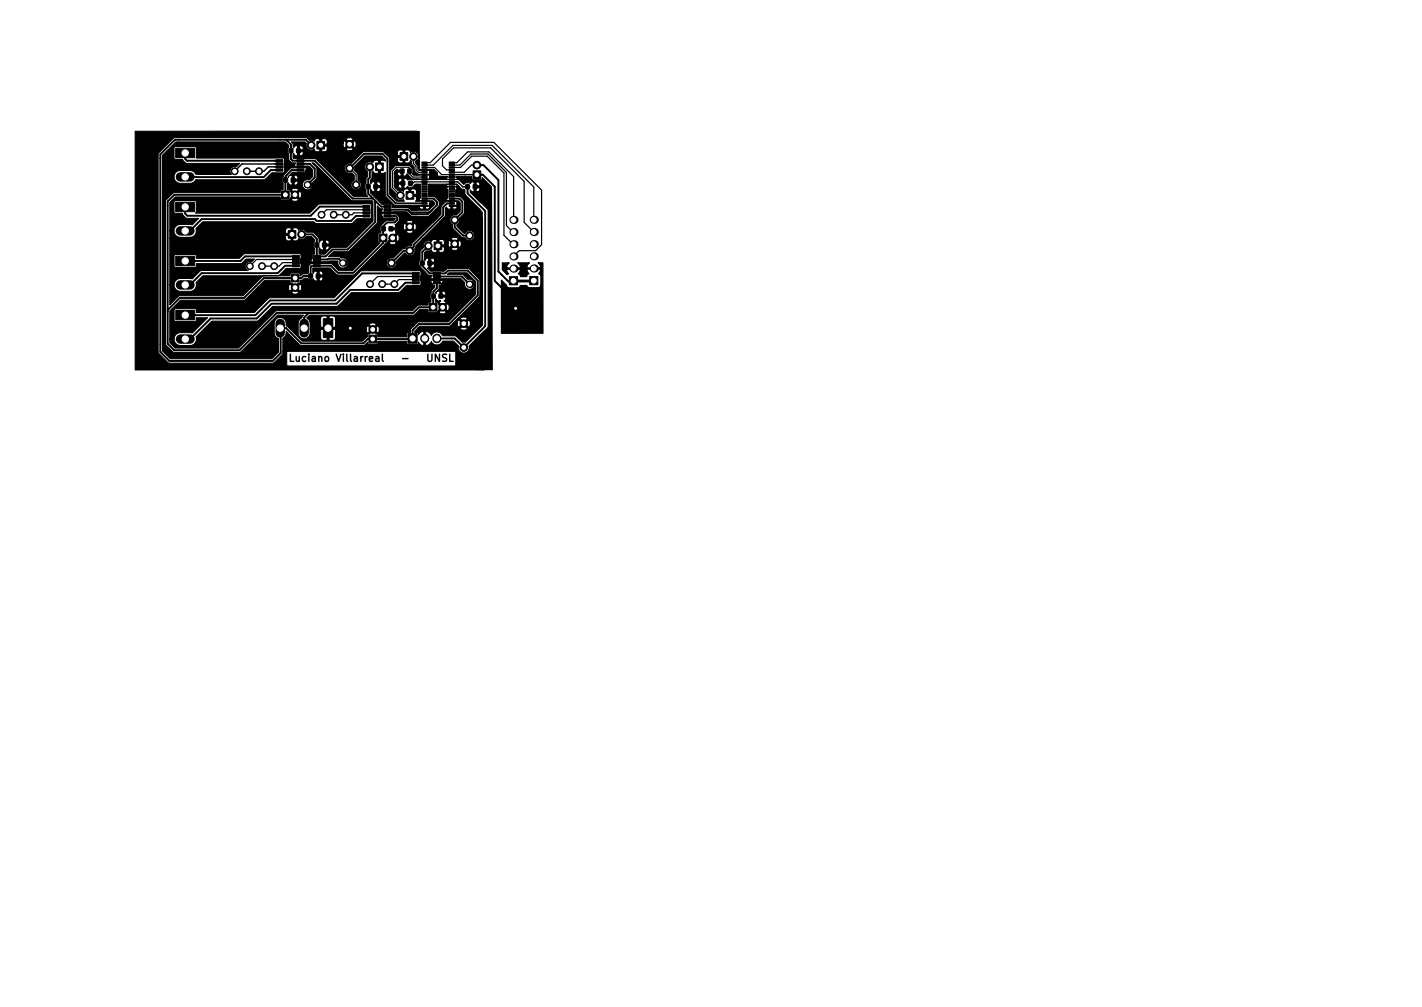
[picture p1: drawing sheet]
<svg xmlns="http://www.w3.org/2000/svg" width="297mm" height="210mm" viewBox="0 0 297 210" stroke-linecap="round" stroke-linejoin="round" font-family="sans-serif">
<defs><g id="words">
<text font-size="2.1" x="63.9" y="75.5">Luciano Villarreal</text>
</g></defs>
<g fill="none" stroke="#000" stroke-width=".3">
<path d="M58.4 34.8h-2.4l-.9 1h-3.5M58.4 34.2h-7.9l-1.5 1.6M93.2 38.5h2.2l.4 .4-2.4 .1M94.5 38h1.1l1 1h.9M94.5 36.5h5.1M64.9 57.6l-.1 .1M66.2 51.1v.1M66.2 53.5h.1M78.7 42.3l.1 .1M88.8 41.5h.5M89.3 41.5h.1M60.7 73.9v1.5h.7"/>
<path d="M61.9 74.4v1h.4l.2-.1M62.5 74.4v1M63.9 74.5l-.5-.1-.2 .3 .1 .7h.6M84.1 74.9h1.1M89.4 73.9v1.3l.3 .2h.2l.3-.2v-1.3M91.8 73.9v1.5l-.9-1.5v1.5M93.3 74l-.6-.1-.2 .2v.4l.7 .3 .1 .4-.3 .2h-.6M93.9 73.9v1.5h.8"/>
</g>
<g fill="#000" stroke="#000" stroke-width=".21">
<path d="M36.7 30.9h4v2h-4zM57.6 33.3h1.5v.5h-1.5zM57.6 34h1.5v.4h-1.5zM57.6 34.6h1.5v.5h-1.5zM57.6 35.3h1.5v.4h-1.5zM59.3 37.2h.7v.8h-.7zM60.4 31.1h.8l-.1 .8h-.7zM60.9 37.2h.7v.8h-.8zM62 35.3h1.5v.4h-1.5zM62 34.6h1.5v.5h-1.5zM62 34h1.5v.4h-1.5zM62 33.3h1.5v.5h-1.5z"/>
<path d="M62 31.1h.7v.8h-.7zM66.2 29.5h1.6v1.6h-1.6zM76.5 38.6h.8v.8h-.8zM78.1 38.6h.8l-.1 .8h-.7zM78.5 34h1.6v1.6h-1.6zM82.3 35.9l.6-.6 .2 .2h1.1v1.1a.48 .48 0 0 0 .5 .1 .48 .48 0 0 0 .3-.4l1.1 1h1v.2l-1.6-.1-.4 .2a.46 .46 0 0 0-.7-.2v1.8a.46 .46 0 0 0 .7-.3l1 .2 .7-.7h.3v3.6h-.3l.2-.4-.2-.6h-1.4v-1.4h.4v1h1l.2-.6a.56 .56 0 0 0-.6-.6l-.6 .2-1.1-.2-.3 .2-.1 .4-.6-.3-.5 .1-.9-.8v-.3h.9a.49 .49 0 0 0 .2 .5 .49 .49 0 0 0 .6 0v-.7h-.7l-.1 .2h-.9v-.9h.9l.1 .3h.7v-.7a.49 .49 0 0 0-.6-.1 .49 .49 0 0 0-.2 .5h-.9v-1.6h.7a.49 .49 0 0 0 .3 .5 .49 .49 0 0 0 .5-.1v-.7h-.7l-.1 .3h-.7zM83.6 31.9h1.6v1.6h-1.6zM83.6 35.3h.8v.9l-.8-.1zM83.8 37.8l.7 .1v.8h-.7zM85.2 35.3h.8l-.1 .9-.7-.1zM85.4 37.8l.7 .1v.8h-.7zM84.8 40h1.6v1.6h-1.6z"/>
<path d="M28.2 27.4h58.9v4.6l-.6-.4-.8 .2-.1-.3-.3-.2h-.6l-.1 .1v2.5l.1 .1h.6l.3-.1 .1-.4 .3 .1v.7l.5 .6 .1 .8 .5 .6v.3h-.7l-.3-.3 .1-.2v-.8l-.7-.7-3 .1-.9 1v3.4l1.1 1.3-.1 .1a1.05 1.05 0 0 0 .4 1.2 1.05 1.05 0 0 0 1.3-.1l.2 .4h-1.6l-1.5-1.5v-7h1.6l.3 .4 .7 .1 .2-.1v-1h-1l-.2 .6h-1.6l-.1-.6-1-1h2.7l.2 .6h1v-1.1l-.2-.1-.7 .1-.3 .5h-2.7l-.4-.2h-4l-2.5 2.4a1.05 1.05 0 0 0-1.4 1.1 1.05 1.05 0 0 0 1.5 .9l.5 .5v1a1.05 1.05 0 0 0-.5 1.6 1.05 1.05 0 0 0 1.7 0 1.05 1.05 0 0 0-.4-1.6v-1.2l-.8-.9v-.7l2.2-2.2h3.5l.8 .7v.4l-.4-.2-.6 .1v2.4l.6 .2 .4-.2 .1 5 1.9 1.9h4.6v1h-1.2l-.7-.6h-3.3v-.4l-.2-.2h-1.9l-2.4-2.4v-.7l.1-.1 .3 .5h.3l.2-.1v-.7h.4v.7a.48 .48 0 0 0 .6-.1 .48 .48 0 0 0 0-.6h-1v-1.1h.4v.7h.6l.2-.2a.51 .51 0 0 0-.2-.5 .51 .51 0 0 0-.6 0l-.6-.2a.57 .57 0 0 0-.6 .5l-.1-.1v-.7l.3-.5v-1.3l.2-.1 .2 .3 .3 .2h.5l.2-.2v-2.4l-.2-.1h-.5l-.3 .1-.2 .4-.1-.1a1.05 1.05 0 0 0-1.5 .5 1.05 1.05 0 0 0 .5 1.4v1.1l-.3 .4v1l-.3 .3v.6l.3 .4v1l.3 .4h-3l-7.8-7.8-4.8-.2v-.9l.2-.1 .2 .4 .4 .1 .1-.1v-.7h.5v.7a.48 .48 0 0 0 .6-.1 .48 .48 0 0 0 0-.6h-1.1v-1.1h.5v.7h.6l.1-.2a.51 .51 0 0 0-.2-.5 .51 .51 0 0 0-.5 0l-.8-.2-.3 .2-.1 .3-.2-.1v-.8l-.3-.4h2.8l.3 .4a1.05 1.05 0 0 0 .4 1.2 1.05 1.05 0 0 0 1.2 0l.4 .4 .7 .1 .1-.2v-1h.4v1l.1 .2 .8-.1 .3-.5h3.9l.1 .2 .5 .2a.72 .72 0 0 0 .8-.4l-.7-.7-.7 .7h-3.9l-.2-.6h-1.4v-1.4h.4v1l4.5-.1a.71 .71 0 0 0 .3 .8l.7-.7h.6l.7 .7 .2-.1 .2-.5a.71 .71 0 0 0-.4-.8l-.7 .7h-.6l-.7-.7-.2 .1-.1 .5h-3.4v-.6l-.1-.3h4.1l.7 .7 .7-.7v-.2l-.6-.1a.71 .71 0 0 0-.8 .3h-4.1l-.4-.1-1 .1-.6-.1-.4 .1-.2 .4-.5-.2h-.5l-.7-.6h-27.4l-.3 .2-3 3-.2 .3 .1 41.5 2 2 .3 .1h21.7l1.8-1.8 .2-.6h.8v3h35.3v-3h-36.1v-2.8l.6-.6 .1-.8 2.8 2.8 .3 .1h13l.9-.7 .2 .4h1.7l.2-.1v-.5h6.1v.5l.2 .2h2l.2-.1v-.4l.3 .4 .6 .4 .2-.1v-2.8a.99 .99 0 0 0-1.1 .6l-.1-.4-.7-.1v-.3l.6-.5h9l.1 .2 .5 .1a.71 .71 0 0 0 .8-.3l-.7-.7-.7 .7h-9l.4-.5h6.3l.8-.6h.8a.71 .71 0 0 0 .4 .8l.7-.7h.6l.7 .7 .2-.1 .1-.5a.72 .72 0 0 0-.3-.8l-.7 .7h-.6l-.7-.7h-.2l-.2 .6h-.8l.8-.9h.7l.7 .7 .7-.7-.1-.2-.5-.2a.71 .71 0 0 0-.8 .4h-.7l4.7-4.7v-3.6l-2.4-2.2-4.2-.1-.8 .6h-2.8l-.7-.6 .3-.2v-.7h.4v.7a.48 .48 0 0 0 .6 0 .48 .48 0 0 0 0-.7h-1v-1.1h.4v.7h.6l.2-.1a.51 .51 0 0 0-.2-.6 .51 .51 0 0 0-.6 0l-.8-.1-.3 .2-.1 .3-.1-.1v-1.5l.4-.5 .5 .1 .5-.2 .4 .5h.6l.2-.1v-1.1h.4v1.1l.1 .1h.6a.62 .62 0 0 0 .4-.8h1.5l.1 .2 .5 .2a.72 .72 0 0 0 .8-.4l-.7-.7-.7 .7h-1.5l-.1-.4h-1.4v-1.4h.4v1h1l.1-.3h.8l.2 .7 .2 .1 .7-.7h.6l.7 .7a.87 .87 0 0 0 0-1.4l-.7 .7h-.6l-.7-.7-.2 .1-.2 .5h-.8v-.3a.56 .56 0 0 0-.5-.5l-.6 .1-1.1-.1-.3 .1-.2 .4-.1-.1a1.05 1.05 0 0 0-1.2 .1 1.05 1.05 0 0 0-.3 1.2l-.7 .8v1.8l-.3 .3v.7l.4 .5 1.6 1.7h.8l-.3 .6 .1 .1h6.2l.8 .8v.1a1.05 1.05 0 0 0 1 1.3 1.05 1.05 0 0 0 1-1.2 1.05 1.05 0 0 0-1.4-.8l-1.1-1.1h-3.1l.3-.4h3.7l1.9 1.9v2.7l-5.8 5.7-6.3 .1-1.5 1.4-.1 .7-.7 .1v.8h-6.1l-.1-.5-.3-.1-.6-.6-.7 .6-.3 .1-.1 .5-1.1 .9h-12.6l-3-3-.3-.1a1.29 1.29 0 0 0-.9-1.8 1.29 1.29 0 0 0-1.6 1.2v2.3l.3 .6 .6 .3v2.8l-1.4 1.4h-21.2l-1.7-1.6v-31.2h.7v29.7l.1 .3 1.4 1.3 .3 .2 13.8-.1 7.8-7.7h5.4l-.3 .6-.6 .4-.2 .5v2.3a1.24 1.24 0 0 0 2 .9h2.7l.3 .5 .9 .1 .1-.2v-2.2h.4v2.2l.2 .2h.6a.56 .56 0 0 0 .6-.6v-1.6l-.2-.2h-2.8l-.1 .2v1.6h-2.7l.5-.7v-1.1h11.7l.1 .7 .3 .1 .7-.7h.5l.8 .7a.87 .87 0 0 0 0-1.4l-.8 .7h-.5l-.7-.7-.3 .1-.1 .5h-11.7v-1.4l-.5-.8h2.7v1.7l.1 .1h1.2v-2.2h.4v2.2h1.2l.2-.5h7.1l.7 .7 .7-.7a.87 .87 0 0 0-1.4 0h-7.1v-1.3a.56 .56 0 0 0-.6-.5h-.6l-.2 .1-1.3-.1-.3 .2-.1 .3h-2.7l-.2-.1 .6-.6h21.6l.4-.1 1-1.1h1.7v.5l.2 .1h2.2a.87 .87 0 0 0 1.4 0l-.7-.8-.7 .8h-.4l.1-.4 .7-.6h.6l.7 .7a.87 .87 0 0 0 0-1.5l-.7 .8h-.6l-.7-.7-.1-.3-.5-.1v-.6l.2-.1v.1a.46 .46 0 0 0 .8 .2v.2h.2l-.3 .3 .7 .7 .7-.7-.1-.3-.4-.1 .3-.2 .1-.4-.1-.2h-1.1v-1.1h.4v.7h.7a.48 .48 0 0 0 0-.6 .48 .48 0 0 0-.7-.1l-.7-.1-.3 .1-.2 .4-.1-.1 .7-.9v-.8l.5-.1 .3-.7-.1-.1h-2.3l-.1 .2 .4 .6 .4 .1v.5l-.7 .6v.6l-.3 .3 .2 1.6-.5 .1-.1 .5h-2.1l-1.2 1.2h-28.4l-7.9 7.8h-13.2l-1.1-1.1v-.8h.9l.2 .7 .6 .5 2.6 .1a1.34 1.34 0 0 0 1.1-1.8l3.3-3.3h9.5l3.2-3h13.5l3-2.9h9.9l1.6-1.5 2.9-.1 .1-2.7-.3-.3h-12.1l-5.7 5.7h-13.5l-3.2 3h-12.1v-.5l-.3-.2h-4l-.3 .3v2.1l.3 .2h4l.3-.2v-.6h2.4l-3.2 3.2h-2.8l-.6 .3-.4 1h-.9v-5.9l2.2-2.2h13.3l.3-.2 1.5-1.5h8.1a.87 .87 0 0 0 1.4 0l-.7-.7-.7 .7h-8.1l1.1-1.1h6.4a.72 .72 0 0 0 .3 .9l.8-.8h.5l.7 .8 .3-.1 .1-.5a.71 .71 0 0 0-.4-.9l-.7 .7h-.5l-.8-.7-.2 .1-.1 .5h-6.4l1.4-1.4h5.3l.1 .5 .3 .1 .6 .7 .7-.7 .3-.1 .1-.5h.4l.5-.4h.6l.5 .3h.5l.3-.2 .2 .4 .4 .1 .2-.2v-.7h.4v.7a.48 .48 0 0 0 .6 0 .48 .48 0 0 0 0-.7h-1.1l.1-1.1h.4v.7h.6l.2-.1a.51 .51 0 0 0-.2-.6 .51 .51 0 0 0-.6 0l-.8-.1-.3 .2-.1 .3-.2-.1v-1.1h3.6l1.6 1.5h3.5l6.3-6.3 .2-.4h.8l.1 .2 .5 .1a.71 .71 0 0 0 .8-.3l-.7-.7-.7 .7h-.3l.1-.4 .6-.6h.6l.7 .7a.87 .87 0 0 0 0-1.4l-.7 .7h-.6l1-1v-.4h2.2l.1 .3 .5 .1a.72 .72 0 0 0 .8-.4l-.7-.7-.7 .7h-2.2l-.2-.3h-1l-.1-.4h1.1l.2-.4h1.5l.2 .8 .2 .1 .7-.8h.6l.7 .8a.87 .87 0 0 0 0-1.5l-.7 .7h-.6l-.7-.7-.2 .1-.2 .5h-1.5l-.2-.3 .7-.6h1.7l.7 .8 .7-.8a.87 .87 0 0 0-1.4 0h-1.7l.2-.3v-.6l-.6-.7-3-.1-.1 .2 .4 .8 2.3-.1 .1 .2-.2 .3h-1.6l-.9 .9-.4 .5 .2 1.2-.5 .1-.1 .1v1.7l.4 .2-5.8 5.8h-2.8l-1.6-1.5h-4.1l-.6 .6-.1 1.4-.2 .2h-1l-.4 .4-.3-.6h-1.7l-.2 .2v.4h-5.6l-4.2 4.2h-13.3l-2 1.9v-4.2h.9a1.34 1.34 0 0 0 1.2 1.3h2.3a1.34 1.34 0 0 0 1-1.8l1.5-1.4h15.7l1.7-1.6h3l.1-2.8-.4-.2h-11.3l-.3 .1-.9 .8h-9v-.5l-.3-.3h-4l-.3 .4v2l.3 .3h4l.3-.2v-.6h9.3l1.1-.9h1.7l-.6 .5a.97 .97 0 0 0-1.2 .7 .97 .97 0 0 0 .5 1.2h-9.8l-1.8 1.7h-2.8l-.8 .5-.2 .8h-.9v-9.8h24.1a.56 .56 0 0 0 .6 .6l.6-.1v-1.1h-1l-.2 .6h-24.1v-1.5h.8l.3 .8 .6 .5h2.5a1.33 1.33 0 0 0 1.3-1.4h18.6l.2 .6h1v-1l-.1-.1-.8 .1-.3 .4h-18.6l-.1-.4 1.5-1.4h23.2l.6 .4h7.2l1.2-1.1h2.9l.1-2.8-.3-.2h-10.6l-2 1.9h-23.9l.2-.3v-2l-.1-.3h-4.3l-.3 .3v2l.2 .3 1.6 .1 .2 .4 .7 .6h2.5l-1.4 1.4-2.5-.1a1.34 1.34 0 0 0-1.3 1.3h-.8v-5.9l1.1-1.2h22l.1 .6h2.2l.1 .2 .5 .1a.72 .72 0 0 0 .8-.3l-.7-.7-.7 .7h-.3l.1-.4 .6-.6h.6l.7 .7a.87 .87 0 0 0 0-1.4l-.7 .7h-.6l-.6-.7-.1-.3h.3l.7 .7 .7-.7a.87 .87 0 0 0-1.4 0l-.8-.1v-1.3l.1-.1 .1 .1a.46 .46 0 0 0 .7 .2v-.7h.4v.7l.4 .1a.5 .5 0 0 0 .3-.8h-1.1v-1.1h.4v.7h.7l.1-.1a.51 .51 0 0 0-.2-.6 .51 .51 0 0 0-.6 0l-.7-.1-.3 .1-.2 .4-.1-.1 1-1h2.5l.4-.8-.1-.2h-2.3l-1 .2-1.3 1.3-.3 .7 .2 2.4-.6 .1v.5h-22.2l-.3 .1-1.4 1.5-.1 .3h-.7v-5.2h2.4a1.34 1.34 0 0 0 1.3 1.4h2.3l.5-.2 .5-.6h14.3l1.6-1.4 2.5-.1 .1-2.7-.3-.3h-18.1v-2.1l-.2-.3h-4.1l-.3 .2v2.3l.3 .2h1.4l.8 .8h11.2l-.8 .7a.97 .97 0 0 0-1.1 .4 .97 .97 0 0 0 .1 1.2h-7a.95 .95 0 0 1-.9-.6l-.7-.2h-2.1a1.34 1.34 0 0 0-1.3 1.3h-2.4v-4.5l2.8-2.8h22.9l.7 .8-.2 1.3 .2 .4 .2 1.5 .4 .4h.9l-.3 .5 .1 .2h2.9l.8 .7v1.5l-.7 .7a1.05 1.05 0 0 0-1.4 .9 1.05 1.05 0 0 0 1.1 1.1 1.05 1.05 0 0 0 .9-1.4l1-1.1v-2l-1-1.1h.3l7.9 7.8 4.3 .1 .2 .2v4.1l-5.5 5.4-3.1 .1-1.5 1.4h-1.2v-1.3l.2-.1a.48 .48 0 0 0 .8 .4v-.7h.4v.7l.3 .1a.5 .5 0 0 0 .3-.8h-1.1l.1-1.1h.4v.7h.6l.2-.2a.51 .51 0 0 0-.2-.5 .51 .51 0 0 0-.6 0l-.8-.2-.3 .2-.1 .3-.2-.1v-.9l-1.1-1-1.6-.2a1.05 1.05 0 0 0-1.5-.3l-.4-.5h-.7l-.1 .1v2.5l.1 .1h.6l.3-.2 .2-.3 .1 .1a1.05 1.05 0 0 0 1.5-.5h1.1l.6 .7v.4l-.2 .4v.6l.2 .3v1.3l-.4 .1-.1 .9-.3 .4 .2 .2 3.3-.1 .4-.1 1.8 .1a1.05 1.05 0 0 0 .9 1.4 1.05 1.05 0 0 0 1.2-1.2 1.05 1.05 0 0 0-1.4-.9l-.5-.3h-2.2l1.1-1.1h3.2l5.8-5.8 .1-.3v-3.4l.6 .5 .6 .1-.3 .5 .1 .2 5.1-.1 .9 .9 1.3 .1 .1 .2h4.3l-5.4 5.4-.2 .5a1.05 1.05 0 0 0-1.3 .6l-.5 .1-2 1.9a1.05 1.05 0 0 0-1.4 .9 1.05 1.05 0 0 0 1.2 1.2 1.05 1.05 0 0 0 .9-1.4l1.8-1.8a1.05 1.05 0 0 0 1.4 .5 1.05 1.05 0 0 0 .6-1.3l.2-.3v-.4l1.4-1.4h6.1l.7 .7 .7-.7a.87 .87 0 0 0-1.4 0h-6.1l4.5-4.5h1.3v.2a1.05 1.05 0 0 0 .5 1.3l.2 .8 1.8 1.9 .7 .1a1.05 1.05 0 0 0 1.6 .3 1.05 1.05 0 0 0-.1-1.6 1.05 1.05 0 0 0-1.6 .3h-.2l-1.5-1.5 .1-.4a1.05 1.05 0 0 0 .5-1.2l.1-.2h4.7v22.5l-3.6 3.6h-.6l-1.5-1.4h-2.6a1.3 1.3 0 0 0-1.2-.8 1.3 1.3 0 0 0-1.2 .7l-.6-.7-.3-.1-.3 .1v2.8a1.02 1.02 0 0 0 1.2-.8 1.3 1.3 0 0 0 1.2 .7 1.3 1.3 0 0 0 1.2-.8h2.3l1 1a1.16 1.16 0 0 0 1.1 1.5 1.16 1.16 0 0 0 1.1-1.5l3.2-3.1v8.1h-73zM86.7 33.6l.4-.2v1l-.4-.4zM87 33.6h.6v1.6l.1 .2 2.9-.1 .8 .8v.7l2.1 .1-.2 .3 .1 .3h-6.3v-.2l2.5 .1 .2-.2-.1-.2 .1-.3-.2-.1h-2.6v-.4l.7 .2h1.9l.2-.2-.1-.2 .1-.3-.2-.1h-2.1l-.2-.2v-.8l-.3-.3zM81.9 43.1h5.2l.1-.2h2.4l.2-.2-.1-.2 .1-.3-.2-.1-2.5-.1v-3.6h.8v2.8l-.3 .5 .1 .2h2.7l.4 .5v.2l-1.3 1.3h-3.6l-.7-.6h-3.3v-.1h5.7a.54 .54 0 0 0 .9 .3v-.4h.4v.4a.45 .45 0 0 0 .6 .1 .45 .45 0 0 0 .1-.5h-1.9l-.1 .1h-5.7zM88.1 39.3h1.1v.3h-1.1zM88.1 38.8h1.1v.3h-1.1zM88.1 38.3h1.1v.3h-1.1zM88.1 37.8h1.1v.3h-1.1zM88.1 37.3h1.1v.3h-1.1zM88.1 36.8h1.1v.3h-1.1zM88.1 36.3h1.1v.3h-1.1zM88.1 35.8h1.1v.3h-1.1z"/>
<path d="M88.1 35.3h1.1v.3h-1.1zM88.1 34.8h1.1v.3h-1.1zM88.1 34.3h1.1v.3h-1.1zM88.1 33.8h1.1v.3h-1.1zM81.1 44.3l3.8-.1 1.1 1 3.5-.1 2.2-2.1v-.8l-.1-.3-.9-.9h-1.2v-2.6h3.9l-.1 .3 .2 .4a.29 .29 0 0 0-.2 .3 .29 .29 0 0 0 .3 .2v1.6l-.3 .5 .1 .2h2.3l.4 .4v1.8l-.8 .8a1.05 1.05 0 0 0-1.1 .3 1.05 1.05 0 0 0-.2 1.2h-2.2l1.2-1.3v-1.6l.3-.3a.54 .54 0 0 0 .9 .3v-.4h.4v.4a.45 .45 0 0 0 .6 .1 .45 .45 0 0 0 .1-.5h-1.1v-.2h1.1l.2-.2-.1-.2 .1-.3-.2-.1h-2.1l-1 1-.1 1.7-1.6 1.6h-4l-.1-.2-.1 .1a.87 .87 0 0 0-1.4 0l-.1-.1-.1 .2h-1.5l.2-.5-.1-.8-.6-.5h-1.6zM93.8 33.8h1.1v.3h-1.1zM93.8 34.3h1.1v.3h-1.1zM93.8 34.8h1.1v.3h-1.1zM93.8 35.3h1.1v.3h-1.1zM93.8 35.8h1.1v.3h-1.1zM93.8 36.3h1.1v.3h-1.1zM93.8 36.8h1.1v.3h-1.1z"/>
<path d="M93.8 37.3h1.1v.3h-1.1zM93.8 37.8h1.1v.3h-1.1zM93.8 38.3h1.1v.3h-1.1zM93.8 38.8h1.1v.3h-1.1zM93.8 39.3h1.1v.3h-1.1zM95.5 38.6l.9 .8 .5 .1 .2 .2 .1 1 3.2 3.2v2.5h-4.5l.1-.8 1-1.2v-2.4l-.8-.9-1-.1v-1.4a.29 .29 0 0 0 .2-.2 .29 .29 0 0 0-.1-.3zM95.3 36.9h3.3l.1 .6h1.7v4.8l-2.2-2.2 .1-.4a.46 .46 0 0 0 .7 .2v-.7h.4v.7a.48 .48 0 0 0 .7 0 .48 .48 0 0 0 0-.7h-1.1v-1.1h.4v.7h.7a.48 .48 0 0 0 0-.7 .48 .48 0 0 0-.7 0h-.4a.46 .46 0 0 0-.7 .2l-1-.1-.5 .3-.9-.9-.4-.1zM97.3 38.6h.8l-.1 .8h-.7zM98.9 38.6h.7v.8h-.7zM98.8 35.7h1.6v1.6h-1.6zM36.7 42.2h4v2h-4zM36.7 53.5h4v2h-4z"/>
<path d="M58.8 39.9h1.6v1.6h-1.6zM60.2 48.1h1.6v1.6h-1.6zM60.8 57.2h1.6v1.6h-1.6zM61.1 53.3h1.4v.5h-1.4zM61.1 54h1.4v.4h-1.4zM61.1 54.6h1.4v.5h-1.4zM61.1 55.3h1.4v.4h-1.4zM64.5 57.2h.8v.8h-.8zM65.5 55.3h1.4v.4h-1.4zM65.5 54.6h1.4v.5h-1.4zM65.5 54h1.4v.4h-1.4zM65.5 53.3h1.4v.5h-1.4z"/>
<path d="M65.8 50.7l.8 .1-.1 .8h-.7zM66.1 57.2h.7v.8h-.7zM67.4 50.7l.8 .1-.1 .8h-.7zM75.8 44.9h1.5v.4h-1.5zM75.8 44.2h1.5v.5h-1.5zM75.8 43.6h1.5v.4h-1.5zM75.8 42.9h1.5v.5h-1.5zM79.2 48.9h1.6v1.6h-1.6zM80.2 42.9h1.5v.5h-1.5zM80.2 43.6h1.5v.4h-1.5zM80.2 44.2h1.5v.5h-1.5zM80.2 44.9h1.5v.4h-1.5z"/>
<path d="M79.7 47.4h.8v.8h-.8zM81.3 47.4h.8l-.1 .8h-.7zM81.1 45.6l1.3-.1 .1 .2-.2 .3h-1.2zM86.1 58.8h1.5v.5h-1.5zM86.1 58.2h1.5v.4h-1.5zM86.1 57.5h1.5v.5h-1.5zM86.1 56.9h1.5v.4h-1.5zM88.1 42.8h1.1v.3h-1.1zM88.1 42.3h1.1v.3h-1.1zM88.1 41.8h1.1v.3h-1.1zM88.1 41.3h1.1v.3h-1.1zM88.1 40.8h1.1v.3h-1.1z"/>
<path d="M88.1 40.3h1.1v.3h-1.1zM88.1 39.8h1.1v.3h-1.1zM87.8 54.5h.8v.9l-.8-.1zM89.4 54.5h.8l-.1 .9-.7-.1zM90.5 56.9h1.5v.4h-1.5zM90.5 57.5h1.5v.5h-1.5zM90.5 58.2h1.5v.4h-1.5zM90.5 58.8h1.5v.5h-1.5zM90.7 50.5h1.6v1.6h-1.6zM93.8 39.8h1.1v.3h-1.1zM93.8 40.3h1.1v.3h-1.1zM93.8 40.8h1.1v.3h-1.1z"/>
<path d="M93.8 41.3h1.1v.3h-1.1zM93.8 41.8h1.1v.3h-1.1zM93.8 42.3h1.1v.3h-1.1zM93.8 42.8h1.1v.3h-1.1zM106.4 57.8h1.7v1.7h-1.7zM110.7 57.7h1.7v1.7h-1.7zM36.7 64.8h4v2h-4zM67.5 66.5h2v4h-2zM77.1 70h1.6v1.6h-1.6zM85.2 69.7h1.9v2h-1.9zM89.7 63.4h1.6v1.6h-1.6zM90.2 61.4h.7v.8h-.8z"/>
<path d="M91.7 61.4h.8v.8h-.8z"/>
<circle cx="49" cy="35.8" r=".72"/>
<circle cx="51.6" cy="35.8" r=".72"/>
<circle cx="54.1" cy="35.8" r=".72"/>
<circle cx="65" cy="30.3" r=".8"/>
<circle cx="73" cy="35.1" r=".8"/>
<circle cx="73" cy="30.1" r=".8"/>
<circle cx="74.4" cy="38.6" r=".8"/>
<circle cx="77.3" cy="34.8" r=".8"/>
<circle cx="86.4" cy="32.7" r=".8"/>
<circle cx="99.6" cy="34.5" r=".8"/>
<circle cx="52.2" cy="55.6" r=".72"/>
<circle cx="54.7" cy="55.6" r=".72"/>
<circle cx="57.3" cy="55.6" r=".72"/>
<circle cx="61.6" cy="40.7" r=".8"/>
<circle cx="63" cy="48.9" r=".8"/>
<circle cx="67.2" cy="44.8" r=".72"/>
<circle cx="69.7" cy="44.8" r=".72"/>
<circle cx="72.2" cy="44.8" r=".72"/>
<circle cx="77.3" cy="59.3" r=".72"/>
<circle cx="79.8" cy="59.3" r=".72"/>
<circle cx="81.8" cy="54.9" r=".8"/>
<circle cx="82" cy="49.7" r=".8"/>
<circle cx="82.4" cy="59.3" r=".72"/>
<circle cx="83.6" cy="40.8" r=".8"/>
<circle cx="85.6" cy="52.3" r=".8"/>
<circle cx="85.6" cy="47.3" r=".8"/>
<circle cx="89.5" cy="51.3" r=".8"/>
<circle cx="95" cy="50.9" r=".8"/>
<circle cx="95" cy="45.9" r=".8"/>
<circle cx="98.1" cy="49.2" r=".8"/>
<circle cx="61.6" cy="60" r=".8"/>
<circle cx="73.2" cy="68.5" r=".4"/>
<circle cx="77.9" cy="68.8" r=".8"/>
<circle cx="92.5" cy="64.2" r=".8"/>
<circle cx="96.9" cy="72.6" r=".8"/>
<circle cx="96.9" cy="67.6" r=".8"/>
<circle cx="107.7" cy="64.4" r=".4"/>
</g>
<g fill="#000">
<circle cx="64.2" cy="38.6" r=".8"/>
<circle cx="71.6" cy="54.9" r=".8"/>
<circle cx="98.1" cy="59.3" r=".8"/>
<circle cx="107.3" cy="45.9" r=".85"/>
<circle cx="107.3" cy="53.5" r=".85"/>
<circle cx="107.3" cy="51" r=".85"/>
<circle cx="107.3" cy="48.5" r=".85"/>
<circle cx="107.3" cy="56.1" r=".85"/>
<circle cx="111.5" cy="56.1" r=".85"/>
<circle cx="111.5" cy="45.9" r=".85"/>
<circle cx="111.5" cy="51" r=".85"/>
<circle cx="111.5" cy="53.5" r=".85"/>
<circle cx="111.5" cy="48.4" r=".85"/>
</g>
<path d="M37.7 36.9h2M37.7 48.2h2M37.7 59.5h2M37.7 70.8h2M58.5 67.5v2M63.5 67.5v2" fill="none" stroke="#000" stroke-width="2"/>
<path d="M88.7 70.6v.1M91.3 70.6v.1" fill="none" stroke="#000" stroke-width="1.9"/>
<g fill="none" stroke="#000" stroke-width=".4">
<path d="M38.7 31.9v1.3l.4 .4h19.3M58.4 35.5h-1.8l-1.5 1.5-16.4-.1M59.6 37.7v3h-23.2l-1.4 1.4v29.7l1.4 1.3h13.6l7.8-7.8h28.5l1.2-1.1h3v-2.3M59.7 37h.1M59.8 29.2l1 1v3l.3 .4h4.6l7.9 7.9h4.3M62.8 35.5h-1.9l-1.2 1.3v.8M62.8 34.2h1.9l1 1v1.9l-1.5 1.5M65 30.3l-1.1-1.1h-27.4l-3 3v41.3l1.9 1.9h21.6l1.6-1.7v-4.4M73 35.1l3-3h3.9l1 1v7.6l1.8 1.8h6M77.3 34.8v2.3l-.4 .3v3l1.8 1.9M97.7 39v1.4l3.7 3.6v24.1l-4.5 4.5-1.9-1.9h-3.7M99.6 34.5h1.4l3.1 3.1v19.1l2.1 2.1h1.1"/>
<path d="M99.6 36.5h1.3l2.5 2.5v19.6l2.4 2.5M61.8 53.5h-10.6l-1 1h-11.5M61.8 55.5h-2.2l-1.6 1.5h-15.9l-2.4 2.5M63 48.9h2.3l.9 1v3.6M66.2 54.2l4.5-.2 .9 .9M76.5 43.1h-9.7l-1.9 1.9h-25.8l-.4-.4v-1.4M76.5 45.1h-2.1l-1.1 1h-7.1l-.4-.4h-23.7l-2.4 2.5h-1M78.4 41.9v4.5l-5.8 5.7h-3.1l-1.5 1.4h-1.8M78.8 42.4l.8 .7h1.3M80 47.8v2.9l-6.2 6.3h-3.2l-1.5-1.5h-4l-.2 .2v1.9h-1.5l-.4 .4h-7.9l-4.1 4.2h-13.5l-2.5 2.5M80.9 45.1h1.7l.4 .3v.5l-.5 .5h-1.6l-.8 .8v.6M85.7 44.3h4"/>
<path d="M86.9 57.1h-11.3l-5.6 5.6h-13.6l-3.1 3.1h-14.6M86.9 59h-2.2l-1.5 1.5h-10l-2.9 2.9h-13.6l-3.1 3.1h-9.6l-4.3 4.3h-1M88 54.8l.2 .1M89.2 56.5l.6 .6h3.2l.6-.6h4.1l2.1 2.1v3.1l-6 6h-6.3l-1.3 1.2v1.8M89.3 41.5h1.3l.7 .7v.6l-2 1.9h-3.2l-1-.9h-4.2M89.5 51.3l-1.3 1.3v2.9l.9 .9M91.3 59v1.2l-.8 .7v.9M91.3 57.7h5.2l1.6 1.6M94.4 41.5h1.5l.7 .6v2.2l-1.6 1.6v1.5l1.7 1.8h1.4M94.5 42.5h-1.1l-.8 .8v1.6l-6.2 6.2v.4l-.8 .8h-1.3l-2.5 2.6M58.5 68.5h1.3l3.1 3.2h13l.9-.9h9.3M63.6 67v2.3"/>
<path d="M64.5 65.3l-1 1v2.2"/>
</g>
<g fill="none" stroke="#000" stroke-width=".25">
<path d="M59.7 37.6l-.1 .1M60.8 30.9h.1M73 35.1l1.4 1.4v2.1M86.4 32.7v1.5l.5 .5v.8l.5 .5h1.4M87.7 37.5h2M87.7 35.5h2.2M88.7 34.5h1.8l4.1-4.1h8.2l8.7 8.7v6.8M88.7 35h2.1l1.5 1.5h2.1M88.7 34h1.2l4.2-4.3h9.1l9.9 10v11.4l-1.2 1.2h-3.4l-1.2 1.2M88.8 37h-2.6l-.6-.7v-1.2l-.2-.2h-2.6l-.8 .8v3.4l1.6 1.7M93.1 37h2.6M93.3 37.5h2.8"/>
<path d="M94.4 35.5h-1.1l-.9-.9v-1.4l2.3-2.3h7.8l7 7v8.5l2 2M94.4 34.5h1.7l2.3-2.3h3.5l3.9 3.8v11.1l1.5 1.5M94.4 35h1.8l2.4-2.4h3.2l3.5 3.5v13l2 2M94.4 34h1l2.3-2.3h4.4l5.2 5.2v9.2M94.5 38h-7.9l-.3 .3h-.6M99.6 34.5h-1.1l-1.5 1.5h-2.6M38.7 59.5h1M61.8 54.2h-8.2l-1.4 1.4M61.8 54.8h-2.8l-.7 .8h-3.6M76.5 43.8h-8.3l-1 1M76.5 44.4h-2.6l-.4 .4h-3.8M78.4 44.8h.1"/>
<path d="M80.1 47.8h-.1M85.1 43.8h.1M85.7 44.3h.1M86.9 58.4h-3.6l-.9 .9h-2.6M86.9 57.7h-8l-1.6 1.6M89.1 56.4l.1 .1M98.3 57.1h.1M35 64.7v.3M64.5 65.3h1.5M86.2 70.6l-.1 .2M90.5 61.8v.1"/>
</g>
<path d="M107.3 58.7h3.7" fill="none" stroke="#000" stroke-width=".6"/>
<path d="M87.2 27.5h.4v6.4h-.4v-.5a1.11 1.11 0 0 0 0-1.5zM99.3 37.6h1.2l.2-.5 2 1.9 .1 38.2h-3.5v-6.2l2.5-2.5 .2-.4v-24.1l-.2-.4-2.5-2.5 .1-1.2a.57 .57 0 0 0 .8 0 .57 .57 0 0 0 0-.8h-.9v-.2h.9a.57 .57 0 0 0 0-.8 .57 .57 0 0 0-.8-.1zM99.3 42.9l1.4 1.4v23.5l-1.4 1.4v-6.3l1-1.1v-3.2l-.1-.4-.9-.8zM104.9 54.9h1.5l-.2 .2a.67 .67 0 0 0-.3 .9h2.7a.77 .77 0 0 0-.5-1.1h2.5l-.2 .2a.67 .67 0 0 0-.2 .8h2.6a.76 .76 0 0 0-.4-1h1v14.7h-8.7v-11.1l1.1 1a.63 .63 0 0 0 .6 .6h1.8l.5-.5h1.3l.5 .5h1.9a.63 .63 0 0 0 .6-.7v-1.8l-.5-.5h.1a.67 .67 0 0 0 .2-.9h-2.6a.7 .7 0 0 0 .3 .9l-.4 .3-.1 .4h-1.3l-.1-.4-.3-.2 .1-.1a.67 .67 0 0 0 .2-.9h-2.7a.7 .7 0 0 0 .4 1l-.4 .2-1-1.1z" fill="#000" stroke="#000" stroke-width=".25"/>
<g fill="#fff" stroke="#fff" stroke-width=".21">
<circle cx="73.2" cy="68.5" r=".2"/>
<circle cx="107.7" cy="64.4" r=".2"/>
<circle cx="111.5" cy="45.9" r=".5"/>
<circle cx="111.5" cy="48.4" r=".5"/>
<circle cx="111.5" cy="51" r=".5"/>
<circle cx="111.5" cy="53.5" r=".5"/>
<circle cx="111.5" cy="56.1" r=".5"/>
<circle cx="111.5" cy="58.6" r=".5"/>
<circle cx="107.3" cy="45.9" r=".5"/>
<circle cx="107.3" cy="48.5" r=".5"/>
<circle cx="107.3" cy="51" r=".5"/>
<circle cx="107.3" cy="53.5" r=".5"/>
<circle cx="107.3" cy="56.1" r=".5"/>
<circle cx="107.3" cy="58.6" r=".5"/>
<circle cx="77.3" cy="34.8" r=".4"/>
<circle cx="79.3" cy="34.8" r=".4"/>
<circle cx="92.5" cy="64.2" r=".4"/>
<circle cx="90.5" cy="64.2" r=".4"/>
<circle cx="89.5" cy="51.3" r=".4"/>
<circle cx="91.5" cy="51.3" r=".4"/>
<circle cx="82" cy="49.7" r=".4"/>
<circle cx="80" cy="49.7" r=".4"/>
<circle cx="61.6" cy="60" r=".4"/>
<circle cx="61.6" cy="58" r=".4"/>
<circle cx="63" cy="48.9" r=".4"/>
<circle cx="61" cy="48.9" r=".4"/>
<circle cx="61.6" cy="40.7" r=".4"/>
<circle cx="59.6" cy="40.7" r=".4"/>
<circle cx="65" cy="30.3" r=".4"/>
<circle cx="67" cy="30.3" r=".4"/>
<circle cx="86.4" cy="32.7" r=".4"/>
<circle cx="84.4" cy="32.7" r=".4"/>
<circle cx="99.6" cy="34.5" r=".4"/>
<circle cx="99.6" cy="36.5" r=".4"/>
<circle cx="68.5" cy="68.5" r=".66"/>
<circle cx="63.5" cy="68.5" r=".66"/>
<circle cx="58.5" cy="68.5" r=".66"/>
<circle cx="82.4" cy="59.3" r=".4"/>
<circle cx="79.8" cy="59.3" r=".4"/>
<circle cx="77.3" cy="59.3" r=".4"/>
<circle cx="64.2" cy="38.6" r=".4"/>
<circle cx="74.4" cy="38.6" r=".4"/>
<circle cx="85.6" cy="47.3" r=".4"/>
<circle cx="85.6" cy="52.3" r=".4"/>
<circle cx="95" cy="50.9" r=".4"/>
<circle cx="95" cy="45.9" r=".4"/>
<circle cx="73" cy="30.1" r=".4"/>
<circle cx="73" cy="35.1" r=".4"/>
<circle cx="83.6" cy="40.8" r=".4"/>
<circle cx="85.6" cy="40.8" r=".4"/>
<circle cx="38.7" cy="70.8" r=".66"/>
<circle cx="38.7" cy="65.8" r=".66"/>
<circle cx="38.7" cy="43.2" r=".66"/>
<circle cx="38.7" cy="48.2" r=".66"/>
<circle cx="54.1" cy="35.8" r=".4"/>
<circle cx="51.6" cy="35.8" r=".4"/>
<circle cx="49" cy="35.8" r=".4"/>
<circle cx="96.9" cy="72.6" r=".4"/>
<circle cx="96.9" cy="67.6" r=".4"/>
<circle cx="86.2" cy="70.7" r=".55"/>
<circle cx="88.7" cy="70.7" r=".55"/>
<circle cx="91.3" cy="70.7" r=".55"/>
<circle cx="77.9" cy="68.8" r=".4"/>
<circle cx="77.9" cy="70.8" r=".4"/>
<circle cx="98.1" cy="49.2" r=".4"/>
<circle cx="98.1" cy="59.3" r=".4"/>
<circle cx="38.7" cy="54.5" r=".66"/>
<circle cx="38.7" cy="59.5" r=".66"/>
<circle cx="38.7" cy="36.9" r=".66"/>
<circle cx="38.7" cy="31.9" r=".66"/>
<circle cx="71.6" cy="54.9" r=".4"/>
<circle cx="81.8" cy="54.9" r=".4"/>
<circle cx="52.2" cy="55.6" r=".4"/>
<circle cx="54.7" cy="55.6" r=".4"/>
<circle cx="57.3" cy="55.6" r=".4"/>
<circle cx="67.2" cy="44.8" r=".4"/>
<circle cx="69.7" cy="44.8" r=".4"/>
<circle cx="72.2" cy="44.8" r=".4"/>
</g>
<use href="#words"/>
</svg>
